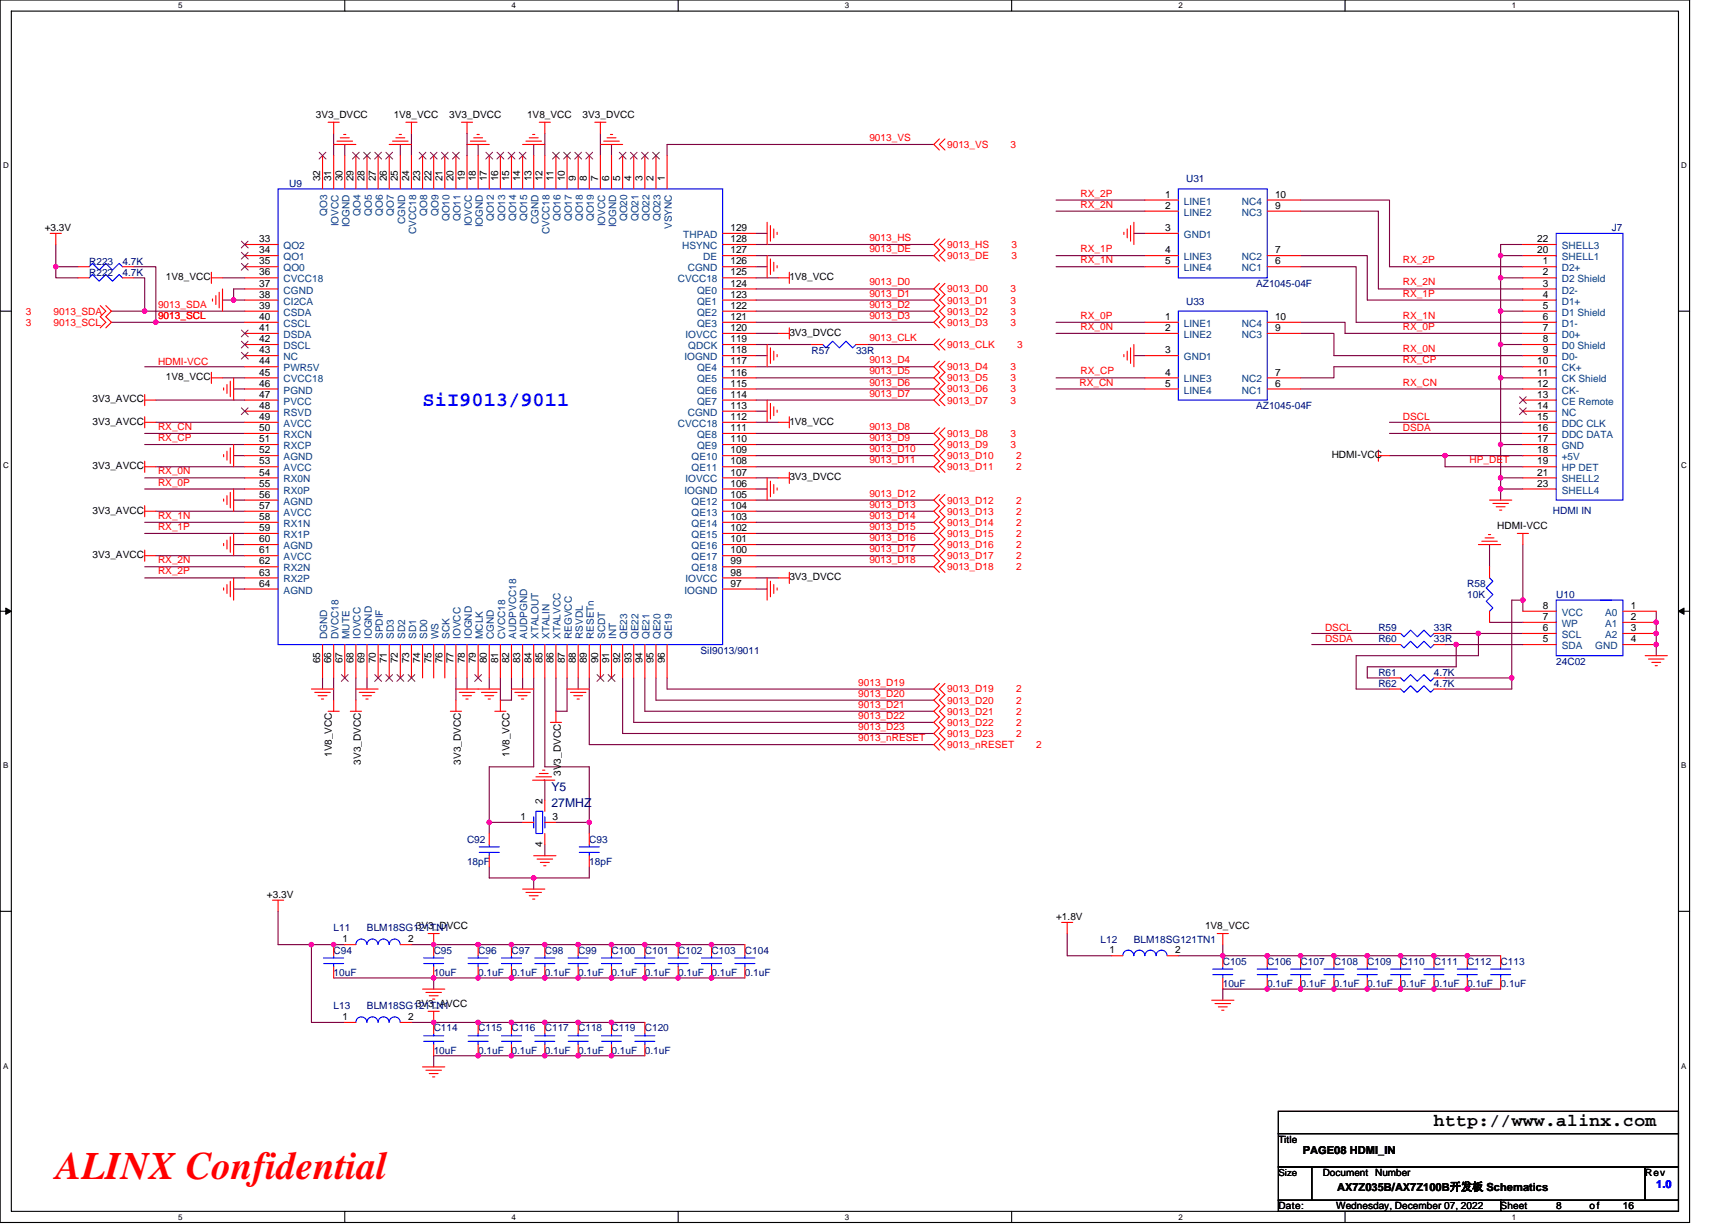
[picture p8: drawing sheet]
<svg xmlns="http://www.w3.org/2000/svg" width="297mm" height="210mm" viewBox="0 0 297 210" stroke-linecap="round" stroke-linejoin="round" font-family="sans-serif">
<defs><g id="words">
<text font-size="6.7" fill="#f00" x="9.6" y="202.2">ALINX Confidential</text>
<text font-size="3.5" fill="#00f" x="72.4" y="69.6">SiI9013/9011</text>
<text font-size="3" x="245.8" y="193.1">http://www.alinx.com</text>
<g font-size="2.1" fill="#000080">
<text x="94.5" y="135.6">Y5</text>
<text x="94.5" y="138.3">27MHZ</text>
</g>
<g font-size="1.9">
<text x="223.3" y="197.8">PAGE08 HDMI_IN</text>
<text x="229.2" y="204.1">AX7Z035B/AX7Z100B开发板 Schematics</text>
</g>
<text font-size="1.9" fill="#00f" x="283.9" y="203.7">1.0</text>
<g font-size="1.7">
<text x="54.1" y="20.2">3V3_DVCC</text>
<text x="67.5" y="20.2">1V8_VCC</text>
<text x="77" y="20.2">3V3_DVCC</text>
<text x="90.3" y="20.2">1V8_VCC</text>
<text x="99.9" y="20.2">3V3_DVCC</text>
<text x="54.9" y="31.1" transform="rotate(-90 54.9 31.1)">32</text>
<text x="56.8" y="31.1" transform="rotate(-90 56.8 31.1)">31</text>
<text x="58.7" y="31.1" transform="rotate(-90 58.7 31.1)">30</text>
<text x="60.6" y="31.1" transform="rotate(-90 60.6 31.1)">29</text>
<text x="62.5" y="31.1" transform="rotate(-90 62.5 31.1)">28</text>
<text x="64.4" y="31.1" transform="rotate(-90 64.4 31.1)">27</text>
<text x="66.3" y="31.1" transform="rotate(-90 66.3 31.1)">26</text>
<text x="68.2" y="31.1" transform="rotate(-90 68.2 31.1)">25</text>
<text x="70.1" y="31.1" transform="rotate(-90 70.1 31.1)">24</text>
<text x="72" y="31.1" transform="rotate(-90 72 31.1)">23</text>
<text x="73.9" y="31.1" transform="rotate(-90 73.9 31.1)">22</text>
<text x="75.8" y="31.1" transform="rotate(-90 75.8 31.1)">21</text>
<text x="77.7" y="31.1" transform="rotate(-90 77.7 31.1)">20</text>
<text x="79.6" y="31.1" transform="rotate(-90 79.6 31.1)">19</text>
<text x="81.6" y="31.1" transform="rotate(-90 81.6 31.1)">18</text>
<text x="83.5" y="31.1" transform="rotate(-90 83.5 31.1)">17</text>
<text x="85.4" y="31.1" transform="rotate(-90 85.4 31.1)">16</text>
<text x="87.3" y="31.1" transform="rotate(-90 87.3 31.1)">15</text>
<text x="89.2" y="31.1" transform="rotate(-90 89.2 31.1)">14</text>
<text x="91.1" y="31.1" transform="rotate(-90 91.1 31.1)">13</text>
<text x="93" y="31.1" transform="rotate(-90 93 31.1)">12</text>
<text x="94.9" y="31.1" transform="rotate(-90 94.9 31.1)">11</text>
<text x="96.8" y="31.1" transform="rotate(-90 96.8 31.1)">10</text>
<text x="98.7" y="31.1" transform="rotate(-90 98.7 31.1)">9</text>
<text x="100.6" y="31.1" transform="rotate(-90 100.6 31.1)">8</text>
<text x="102.5" y="31.1" transform="rotate(-90 102.5 31.1)">7</text>
<text x="104.4" y="31.1" transform="rotate(-90 104.4 31.1)">6</text>
<text x="106.3" y="31.1" transform="rotate(-90 106.3 31.1)">5</text>
<text x="108.2" y="31.1" transform="rotate(-90 108.2 31.1)">4</text>
<text x="110.1" y="31.1" transform="rotate(-90 110.1 31.1)">3</text>
<text x="112" y="31.1" transform="rotate(-90 112 31.1)">2</text>
<text x="113.9" y="31.1" transform="rotate(-90 113.9 31.1)">1</text>
<text x="199.7" y="33.9">1</text>
<text x="199.7" y="35.8">2</text>
<text x="218.5" y="35.8">9</text>
<text x="218.5" y="33.9">10</text>
<text x="7.7" y="39.6">+3.3V</text>
<text x="44.4" y="41.5">33</text>
<text x="125.2" y="39.6">129</text>
<text x="125.2" y="41.5">128</text>
<text x="199.7" y="39.6">3</text>
<text x="263.5" y="41.5">22</text>
<text x="44.4" y="47.2">36</text>
<text x="44.4" y="45.3">35</text>
<text x="44.4" y="43.4">34</text>
<text x="125.2" y="45.3">126</text>
<text x="125.2" y="47.2">125</text>
<text x="125.2" y="43.4">127</text>
<text x="199.7" y="43.4">4</text>
<text x="199.7" y="45.3">5</text>
<text x="218.5" y="45.3">6</text>
<text x="218.5" y="43.4">7</text>
<text x="263.5" y="43.4">20</text>
<text x="264.5" y="45.3">1</text>
<text x="264.5" y="47.2">2</text>
<text x="28.4" y="48">1V8_VCC</text>
<text x="44.4" y="52.9">39</text>
<text x="44.4" y="51">38</text>
<text x="44.4" y="49.1">37</text>
<text x="125.2" y="52.9">122</text>
<text x="125.2" y="51">123</text>
<text x="125.2" y="49.1">124</text>
<text x="135.3" y="48">1V8_VCC</text>
<text x="264.5" y="49.1">3</text>
<text x="264.5" y="51">4</text>
<text x="264.5" y="52.9">5</text>
<text x="44.4" y="58.7">42</text>
<text x="44.4" y="56.7">41</text>
<text x="44.4" y="54.8">40</text>
<text x="125.2" y="56.7">120</text>
<text x="125.2" y="58.7">119</text>
<text x="125.2" y="54.8">121</text>
<text x="135.3" y="57.6">3V3_DVCC</text>
<text x="199.7" y="54.8">1</text>
<text x="199.7" y="56.7">2</text>
<text x="218.5" y="56.7">9</text>
<text x="218.5" y="54.8">10</text>
<text x="264.5" y="54.8">6</text>
<text x="264.5" y="56.7">7</text>
<text x="264.5" y="58.7">8</text>
<text x="28.4" y="65.2">1V8_VCC</text>
<text x="44.4" y="64.4">45</text>
<text x="44.4" y="62.5">44</text>
<text x="44.4" y="60.6">43</text>
<text x="125.2" y="60.6">118</text>
<text x="125.2" y="64.4">116</text>
<text x="125.2" y="62.5">117</text>
<text x="199.7" y="60.6">3</text>
<text x="199.7" y="64.4">4</text>
<text x="218.5" y="64.4">7</text>
<text x="263.5" y="62.5">10</text>
<text x="263.5" y="64.4">11</text>
<text x="264.5" y="60.6">9</text>
<text x="15.9" y="69">3V3_AVCC</text>
<text x="44.4" y="72">49</text>
<text x="44.4" y="70.1">48</text>
<text x="44.4" y="68.2">47</text>
<text x="44.4" y="66.3">46</text>
<text x="125.2" y="70.1">113</text>
<text x="125.2" y="72">112</text>
<text x="125.2" y="68.2">114</text>
<text x="125.2" y="66.3">115</text>
<text x="199.7" y="66.3">5</text>
<text x="218.5" y="66.3">6</text>
<text x="263.5" y="66.3">12</text>
<text x="263.5" y="68.2">13</text>
<text x="263.5" y="70.1">14</text>
<text x="263.5" y="72">15</text>
<text x="15.9" y="72.8">3V3_AVCC</text>
<text x="44.4" y="77.7">52</text>
<text x="44.4" y="75.8">51</text>
<text x="44.4" y="73.9">50</text>
<text x="125.2" y="77.7">109</text>
<text x="125.2" y="75.8">110</text>
<text x="125.2" y="73.9">111</text>
<text x="135.3" y="72.8">1V8_VCC</text>
<text x="263.5" y="73.9">16</text>
<text x="263.5" y="75.8">17</text>
<text x="263.5" y="77.7">18</text>
<text x="15.9" y="80.4">3V3_AVCC</text>
<text x="44.4" y="83.4">55</text>
<text x="44.4" y="81.5">54</text>
<text x="44.4" y="79.6">53</text>
<text x="125.2" y="81.5">107</text>
<text x="125.2" y="79.6">108</text>
<text x="125.2" y="83.4">106</text>
<text x="135.3" y="82.3">3V3_DVCC</text>
<text x="228.3" y="78.5">HDMI-VCC</text>
<text x="263.5" y="81.5">21</text>
<text x="263.5" y="79.6">19</text>
<text x="263.5" y="83.4">23</text>
<text x="15.9" y="88">3V3_AVCC</text>
<text x="44.4" y="89.1">58</text>
<text x="44.4" y="87.2">57</text>
<text x="44.4" y="85.3">56</text>
<text x="125.2" y="89.1">103</text>
<text x="125.2" y="87.2">104</text>
<text x="125.2" y="85.3">105</text>
<text x="15.9" y="95.7">3V3_AVCC</text>
<text x="44.4" y="94.8">61</text>
<text x="44.4" y="92.9">60</text>
<text x="44.4" y="91">59</text>
<text x="125.2" y="94.8">100</text>
<text x="125.2" y="92.9">101</text>
<text x="125.2" y="91">102</text>
<text x="256.6" y="90.7">HDMI-VCC</text>
<text x="44.4" y="100.6">64</text>
<text x="44.4" y="98.7">63</text>
<text x="44.4" y="96.8">62</text>
<text x="125.2" y="98.7">98</text>
<text x="125.2" y="96.8">99</text>
<text x="125.2" y="100.6">97</text>
<text x="135.3" y="99.5">3V3_DVCC</text>
<text x="264.5" y="104.4">8</text>
<text x="264.5" y="106.3">7</text>
<text x="279.5" y="104.4">1</text>
<text x="279.5" y="106.3">2</text>
<text x="54.9" y="113.7" transform="rotate(-90 54.9 113.7)">65</text>
<text x="56.8" y="113.7" transform="rotate(-90 56.8 113.7)">66</text>
<text x="58.7" y="113.7" transform="rotate(-90 58.7 113.7)">67</text>
<text x="60.6" y="113.7" transform="rotate(-90 60.6 113.7)">68</text>
<text x="62.5" y="113.7" transform="rotate(-90 62.5 113.7)">69</text>
<text x="64.4" y="113.7" transform="rotate(-90 64.4 113.7)">70</text>
<text x="66.3" y="113.7" transform="rotate(-90 66.3 113.7)">71</text>
<text x="68.2" y="113.7" transform="rotate(-90 68.2 113.7)">72</text>
<text x="70.1" y="113.7" transform="rotate(-90 70.1 113.7)">73</text>
<text x="72" y="113.7" transform="rotate(-90 72 113.7)">74</text>
<text x="73.9" y="113.7" transform="rotate(-90 73.9 113.7)">75</text>
<text x="75.8" y="113.7" transform="rotate(-90 75.8 113.7)">76</text>
<text x="77.7" y="113.7" transform="rotate(-90 77.7 113.7)">77</text>
<text x="79.6" y="113.7" transform="rotate(-90 79.6 113.7)">78</text>
<text x="81.6" y="113.7" transform="rotate(-90 81.6 113.7)">79</text>
<text x="83.5" y="113.7" transform="rotate(-90 83.5 113.7)">80</text>
<text x="85.4" y="113.7" transform="rotate(-90 85.4 113.7)">81</text>
<text x="87.3" y="113.7" transform="rotate(-90 87.3 113.7)">82</text>
<text x="89.2" y="113.7" transform="rotate(-90 89.2 113.7)">83</text>
<text x="91.1" y="113.7" transform="rotate(-90 91.1 113.7)">84</text>
<text x="93" y="113.7" transform="rotate(-90 93 113.7)">85</text>
<text x="94.9" y="113.7" transform="rotate(-90 94.9 113.7)">86</text>
<text x="96.8" y="113.7" transform="rotate(-90 96.8 113.7)">87</text>
<text x="98.7" y="113.7" transform="rotate(-90 98.7 113.7)">88</text>
<text x="100.6" y="113.7" transform="rotate(-90 100.6 113.7)">89</text>
<text x="102.5" y="113.7" transform="rotate(-90 102.5 113.7)">90</text>
<text x="104.4" y="113.7" transform="rotate(-90 104.4 113.7)">91</text>
<text x="106.3" y="113.7" transform="rotate(-90 106.3 113.7)">92</text>
<text x="108.2" y="113.7" transform="rotate(-90 108.2 113.7)">93</text>
<text x="110.1" y="113.7" transform="rotate(-90 110.1 113.7)">94</text>
<text x="112" y="113.7" transform="rotate(-90 112 113.7)">95</text>
<text x="113.9" y="113.7" transform="rotate(-90 113.9 113.7)">96</text>
<text x="264.5" y="108.2">6</text>
<text x="264.5" y="110.1">5</text>
<text x="279.5" y="108.2">3</text>
<text x="279.5" y="110.1">4</text>
<text x="56.9" y="129.7" transform="rotate(-90 56.9 129.7)">1V8_VCC</text>
<text x="61.8" y="131.1" transform="rotate(-90 61.8 131.1)">3V3_DVCC</text>
<text x="79" y="131.1" transform="rotate(-90 79 131.1)">3V3_DVCC</text>
<text x="87.4" y="129.7" transform="rotate(-90 87.4 129.7)">1V8_VCC</text>
<text x="93" y="137.7" transform="rotate(-90 93 137.7)">2</text>
<text x="96.1" y="133" transform="rotate(-90 96.1 133)">3V3_DVCC</text>
<text x="89.2" y="140.6">1</text>
<text x="94.7" y="140.6">3</text>
<text x="93" y="145.2" transform="rotate(-90 93 145.2)">4</text>
<text x="45.8" y="153.9">+3.3V</text>
<text x="58.7" y="161.5">1</text>
<text x="70" y="161.5">2</text>
<text x="71.3" y="159.3">3V3_DVCC</text>
<text x="181" y="157.8">+1.8V</text>
<text x="206.5" y="159.3">1V8_VCC</text>
<text x="190.2" y="163.4">1</text>
<text x="201.4" y="163.4">2</text>
<text x="71.3" y="172.6">3V3_AVCC</text>
<text x="58.7" y="174.9">1</text>
<text x="70" y="174.9">2</text>
<text x="219.1" y="195.9">Title</text>
<text x="219.1" y="201.5">Size</text>
<text x="226.7" y="201.6">Document Number</text>
<text x="282" y="201.6">Rev</text>
<text x="219.1" y="207.3">Date:</text>
<text x="229" y="207.3">Wednesday, December 07, 2022</text>
<text x="257.2" y="207.3">Sheet</text>
<text x="266.7" y="207.3">8</text>
<text x="272.5" y="207.3">of</text>
<text x="278.2" y="207.3">16</text>
</g>
<g font-size="1.7" fill="#f00">
<text x="149" y="24.2">9013_VS</text>
<text x="162.3" y="25.4">9013_VS</text>
<text x="173.2" y="25.4">3</text>
<text x="185.2" y="35.6">RX_2N</text>
<text x="185.2" y="33.7">RX_2P</text>
<text x="149" y="41.3">9013_HS</text>
<text x="149" y="43.2">9013_DE</text>
<text x="162.3" y="42.5">9013_HS</text>
<text x="162.3" y="44.4">9013_DE</text>
<text x="173.4" y="42.5">3</text>
<text x="173.4" y="44.4">3</text>
<text x="185.2" y="43.2">RX_1P</text>
<text x="185.2" y="45.1">RX_1N</text>
<text x="240.4" y="45.1">RX_2P</text>
<text x="4.4" y="53.9">3</text>
<text x="9.2" y="53.9">9013_SDA</text>
<text x="27.1" y="52.7">9013_SDA</text>
<text x="149" y="48.9">9013_D0</text>
<text x="149" y="50.8">9013_D1</text>
<text x="149" y="52.7">9013_D2</text>
<text x="162.3" y="50.1">9013_D0</text>
<text x="162.3" y="52">9013_D1</text>
<text x="162.3" y="53.9">9013_D2</text>
<text x="173.2" y="50.1">3</text>
<text x="173.2" y="52">3</text>
<text x="173.2" y="53.9">3</text>
<text x="240.4" y="48.9">RX_2N</text>
<text x="240.4" y="50.8">RX_1P</text>
<text x="4.4" y="55.8">3</text>
<text x="9.2" y="55.8">9013_SCL</text>
<text x="27.1" y="54.7">9013_SCL</text>
<text x="149" y="58.5">9013_CLK</text>
<text x="149" y="54.7">9013_D3</text>
<text x="162.3" y="59.6">9013_CLK</text>
<text x="162.3" y="55.8">9013_D3</text>
<text x="173.2" y="55.8">3</text>
<text x="174.3" y="59.6">3</text>
<text x="185.2" y="54.7">RX_0P</text>
<text x="185.2" y="56.6">RX_0N</text>
<text x="240.4" y="54.7">RX_1N</text>
<text x="240.4" y="56.6">RX_0P</text>
<text x="27.1" y="62.5">HDMI-VCC</text>
<text x="149" y="62.3">9013_D4</text>
<text x="149" y="64.2">9013_D5</text>
<text x="162.3" y="63.5">9013_D4</text>
<text x="162.3" y="65.4">9013_D5</text>
<text x="173.2" y="63.5">3</text>
<text x="173.2" y="65.4">3</text>
<text x="185.2" y="64.2">RX_CP</text>
<text x="240.4" y="60.4">RX_0N</text>
<text x="240.4" y="62.3">RX_CP</text>
<text x="149" y="66.1">9013_D6</text>
<text x="149" y="68">9013_D7</text>
<text x="162.3" y="67.3">9013_D6</text>
<text x="162.3" y="69.2">9013_D7</text>
<text x="173.2" y="67.3">3</text>
<text x="173.2" y="69.2">3</text>
<text x="185" y="66.1">RX_CN</text>
<text x="240.4" y="66.1">RX_CN</text>
<text x="27.1" y="75.6">RX_CP</text>
<text x="27.1" y="73.7">RX_CN</text>
<text x="149" y="73.7">9013_D8</text>
<text x="149" y="75.6">9013_D9</text>
<text x="149" y="77.5">9013_D10</text>
<text x="162.3" y="74.9">9013_D8</text>
<text x="162.3" y="76.8">9013_D9</text>
<text x="173.2" y="74.9">3</text>
<text x="173.2" y="76.8">3</text>
<text x="240.4" y="72">DSCL</text>
<text x="240.4" y="73.9">DSDA</text>
<text x="27.1" y="81.3">RX_0N</text>
<text x="27.1" y="83.2">RX_0P</text>
<text x="149" y="79.4">9013_D11</text>
<text x="162.3" y="78.7">9013_D10</text>
<text x="162.3" y="80.6">9013_D11</text>
<text x="174.2" y="78.7">2</text>
<text x="174.2" y="80.6">2</text>
<text x="251.9" y="79.4">HP_DET</text>
<text x="27.1" y="88.9">RX_1N</text>
<text x="149" y="85.1">9013_D12</text>
<text x="149" y="87">9013_D13</text>
<text x="149" y="88.9">9013_D14</text>
<text x="162.3" y="86.3">9013_D12</text>
<text x="162.3" y="88.2">9013_D13</text>
<text x="174.2" y="86.3">2</text>
<text x="174.2" y="88.2">2</text>
<text x="27.1" y="90.8">RX_1P</text>
<text x="149" y="94.7">9013_D17</text>
<text x="149" y="92.8">9013_D16</text>
<text x="149" y="90.8">9013_D15</text>
<text x="162.3" y="90.1">9013_D14</text>
<text x="162.3" y="92">9013_D15</text>
<text x="162.3" y="93.9">9013_D16</text>
<text x="162.3" y="95.8">9013_D17</text>
<text x="174.2" y="90.1">2</text>
<text x="174.2" y="92">2</text>
<text x="174.2" y="93.9">2</text>
<text x="174.2" y="95.8">2</text>
<text x="27.1" y="96.6">RX_2N</text>
<text x="27.1" y="98.5">RX_2P</text>
<text x="149" y="96.6">9013_D18</text>
<text x="162.3" y="97.7">9013_D18</text>
<text x="174.2" y="97.7">2</text>
<text x="227.1" y="108.2">DSCL</text>
<text x="227.1" y="110.1">DSDA</text>
<text x="147.1" y="117.5">9013_D19</text>
<text x="147.1" y="119.4">9013_D20</text>
<text x="162.3" y="118.7">9013_D19</text>
<text x="174.2" y="118.7">2</text>
<text x="147.1" y="121.3">9013_D21</text>
<text x="147.1" y="123.2">9013_D22</text>
<text x="147.1" y="125.1">9013_D23</text>
<text x="162.3" y="120.6">9013_D20</text>
<text x="162.3" y="122.5">9013_D21</text>
<text x="162.3" y="124.4">9013_D22</text>
<text x="174.2" y="120.6">2</text>
<text x="174.2" y="122.5">2</text>
<text x="174.2" y="124.4">2</text>
<text x="147.1" y="127">9013_nRESET</text>
<text x="162.3" y="126.3">9013_D23</text>
<text x="162.3" y="128.2">9013_nRESET</text>
<text x="174.2" y="126.3">2</text>
<text x="177.6" y="128.2">2</text>
</g>
<g font-size="1.7" fill="#000080">
<text x="49.6" y="32">U9</text>
<text x="203.3" y="31.3">U31</text>
<text x="276.3" y="39.6">J7</text>
<text x="15.3" y="45.4">R223</text>
<text x="15.3" y="47.3">R222</text>
<text x="21" y="45.4">4.7K</text>
<text x="21" y="47.3">4.7K</text>
<text x="203.3" y="52.2">U33</text>
<text x="215.3" y="49.2">AZ1045-04F</text>
<text x="139.1" y="60.6">R57</text>
<text x="146.7" y="60.6">33R</text>
<text x="215.3" y="70.1">AZ1045-04F</text>
<text x="266.2" y="88">HDMI IN</text>
<text x="251.5" y="100.6">R58</text>
<text x="251.5" y="102.5">10K</text>
<text x="266.7" y="102.5">U10</text>
<text x="120.1" y="112">SiI9013/9011</text>
<text x="236.3" y="110.1">R60</text>
<text x="236.3" y="108.2">R59</text>
<text x="245.8" y="110.1">33R</text>
<text x="245.8" y="108.2">33R</text>
<text x="266.7" y="113.9">24C02</text>
<text x="236.3" y="115.8">R61</text>
<text x="236.3" y="117.8">R62</text>
<text x="245.8" y="115.8">4.7K</text>
<text x="245.8" y="117.8">4.7K</text>
<text x="80" y="144.4">C92</text>
<text x="80" y="148.2">18pF</text>
<text x="101" y="144.4">C93</text>
<text x="101" y="148.2">18pF</text>
<text x="57.2" y="159.7">L11</text>
<text x="62.9" y="159.7">BLM18SG121TN1</text>
<text x="188.6" y="161.6">L12</text>
<text x="194.3" y="161.6">BLM18SG121TN1</text>
<text x="57.2" y="163.5">C94</text>
<text x="57.2" y="167.3">10uF</text>
<text x="74.3" y="163.5">C95</text>
<text x="74.3" y="167.3">10uF</text>
<text x="82" y="163.5">C96</text>
<text x="82" y="167.3">0.1uF</text>
<text x="87.7" y="163.5">C97</text>
<text x="87.7" y="167.3">0.1uF</text>
<text x="93.4" y="163.5">C98</text>
<text x="93.4" y="167.3">0.1uF</text>
<text x="99.1" y="163.5">C99</text>
<text x="99.1" y="167.3">0.1uF</text>
<text x="104.8" y="163.5">C100</text>
<text x="104.8" y="167.3">0.1uF</text>
<text x="110.5" y="163.5">C101</text>
<text x="110.5" y="167.3">0.1uF</text>
<text x="116.2" y="163.5">C102</text>
<text x="116.2" y="167.3">0.1uF</text>
<text x="122" y="163.5">C103</text>
<text x="122" y="167.3">0.1uF</text>
<text x="127.7" y="163.5">C104</text>
<text x="127.7" y="167.3">0.1uF</text>
<text x="209.6" y="165.4">C105</text>
<text x="217.2" y="165.4">C106</text>
<text x="222.9" y="165.4">C107</text>
<text x="228.6" y="165.4">C108</text>
<text x="234.4" y="165.4">C109</text>
<text x="240.1" y="165.4">C110</text>
<text x="245.8" y="165.4">C111</text>
<text x="251.5" y="165.4">C112</text>
<text x="257.2" y="165.4">C113</text>
<text x="57.2" y="173">L13</text>
<text x="62.9" y="173">BLM18SG121TN1</text>
<text x="209.6" y="169.2">10uF</text>
<text x="217.2" y="169.2">0.1uF</text>
<text x="222.9" y="169.2">0.1uF</text>
<text x="228.6" y="169.2">0.1uF</text>
<text x="234.4" y="169.2">0.1uF</text>
<text x="240.1" y="169.2">0.1uF</text>
<text x="245.8" y="169.2">0.1uF</text>
<text x="251.5" y="169.2">0.1uF</text>
<text x="257.2" y="169.2">0.1uF</text>
<text x="74.3" y="176.8">C114</text>
<text x="82" y="176.8">C115</text>
<text x="87.7" y="176.8">C116</text>
<text x="93.4" y="176.8">C117</text>
<text x="99.1" y="176.8">C118</text>
<text x="104.8" y="176.8">C119</text>
<text x="110.5" y="176.8">C120</text>
<text x="74.3" y="180.6">10uF</text>
<text x="82" y="180.6">0.1uF</text>
<text x="87.7" y="180.6">0.1uF</text>
<text x="93.4" y="180.6">0.1uF</text>
<text x="99.1" y="180.6">0.1uF</text>
<text x="104.8" y="180.6">0.1uF</text>
<text x="110.5" y="180.6">0.1uF</text>
</g>
<g font-size="1.7" fill="#004080">
<text x="202.9" y="35.1">LINE1</text>
<text x="212.8" y="35.1">NC4</text>
<text x="56.1" y="37" transform="rotate(-90 56.1 37)">QO3</text>
<text x="58" y="38.8" transform="rotate(-90 58 38.8)">IOVCC</text>
<text x="59.9" y="39" transform="rotate(-90 59.9 39)">IOGND</text>
<text x="61.8" y="37" transform="rotate(-90 61.8 37)">QO4</text>
<text x="63.7" y="37" transform="rotate(-90 63.7 37)">QO5</text>
<text x="65.6" y="37" transform="rotate(-90 65.6 37)">QO6</text>
<text x="67.5" y="37" transform="rotate(-90 67.5 37)">QO7</text>
<text x="69.4" y="38.4" transform="rotate(-90 69.4 38.4)">CGND</text>
<text x="71.3" y="40.1" transform="rotate(-90 71.3 40.1)">CVCC18</text>
<text x="73.2" y="37" transform="rotate(-90 73.2 37)">QO8</text>
<text x="75.1" y="37" transform="rotate(-90 75.1 37)">QO9</text>
<text x="77" y="37.9" transform="rotate(-90 77 37.9)">QO10</text>
<text x="78.9" y="37.9" transform="rotate(-90 78.9 37.9)">QO11</text>
<text x="80.9" y="38.8" transform="rotate(-90 80.9 38.8)">IOVCC</text>
<text x="82.8" y="39" transform="rotate(-90 82.8 39)">IOGND</text>
<text x="84.7" y="37.9" transform="rotate(-90 84.7 37.9)">QO12</text>
<text x="86.6" y="37.9" transform="rotate(-90 86.6 37.9)">QO13</text>
<text x="88.5" y="37.9" transform="rotate(-90 88.5 37.9)">QO14</text>
<text x="90.4" y="37.9" transform="rotate(-90 90.4 37.9)">QO15</text>
<text x="92.3" y="38.4" transform="rotate(-90 92.3 38.4)">CGND</text>
<text x="94.2" y="40.1" transform="rotate(-90 94.2 40.1)">CVCC18</text>
<text x="96.1" y="37.9" transform="rotate(-90 96.1 37.9)">QO16</text>
<text x="98" y="37.9" transform="rotate(-90 98 37.9)">QO17</text>
<text x="99.9" y="37.9" transform="rotate(-90 99.9 37.9)">QO18</text>
<text x="101.8" y="37.9" transform="rotate(-90 101.8 37.9)">QO19</text>
<text x="103.7" y="38.8" transform="rotate(-90 103.7 38.8)">IOVCC</text>
<text x="105.6" y="39" transform="rotate(-90 105.6 39)">IOGND</text>
<text x="107.5" y="37.9" transform="rotate(-90 107.5 37.9)">QO20</text>
<text x="109.4" y="37.9" transform="rotate(-90 109.4 37.9)">QO21</text>
<text x="111.3" y="37.9" transform="rotate(-90 111.3 37.9)">QO22</text>
<text x="113.2" y="37.9" transform="rotate(-90 113.2 37.9)">QO23</text>
<text x="115.1" y="39.3" transform="rotate(-90 115.1 39.3)">VSYNC</text>
<text x="117.1" y="40.8">THPAD</text>
<text x="202.9" y="37">LINE2</text>
<text x="202.9" y="40.8">GND1</text>
<text x="212.8" y="37">NC3</text>
<text x="48.6" y="46.5">QO0</text>
<text x="48.6" y="44.6">QO1</text>
<text x="48.6" y="42.7">QO2</text>
<text x="116.9" y="42.7">HSYNC</text>
<text x="117.9" y="46.5">CGND</text>
<text x="120.5" y="44.6">DE</text>
<text x="202.9" y="44.6">LINE3</text>
<text x="202.9" y="46.5">LINE4</text>
<text x="212.8" y="46.5">NC1</text>
<text x="212.8" y="44.6">NC2</text>
<text x="267.7" y="44.6">SHELL1</text>
<text x="267.7" y="46.5">D2+</text>
<text x="267.7" y="42.7">SHELL3</text>
<text x="48.6" y="52.2">CI2CA</text>
<text x="48.6" y="50.3">CGND</text>
<text x="48.6" y="48.4">CVCC18</text>
<text x="116.2" y="48.4">CVCC18</text>
<text x="119.5" y="52.2">QE1</text>
<text x="119.5" y="50.3">QE0</text>
<text x="267.7" y="48.4">D2 Shield</text>
<text x="267.7" y="50.3">D2-</text>
<text x="267.7" y="52.2">D1+</text>
<text x="48.6" y="59.8">DSCL</text>
<text x="48.6" y="57.9">DSDA</text>
<text x="48.6" y="56">CSCL</text>
<text x="48.6" y="54.1">CSDA</text>
<text x="117.5" y="57.9">IOVCC</text>
<text x="118" y="59.8">QDCK</text>
<text x="119.5" y="56">QE3</text>
<text x="119.5" y="54.1">QE2</text>
<text x="202.9" y="56">LINE1</text>
<text x="202.9" y="57.9">LINE2</text>
<text x="212.8" y="57.9">NC3</text>
<text x="212.8" y="56">NC4</text>
<text x="267.7" y="54.1">D1 Shield</text>
<text x="267.7" y="56">D1-</text>
<text x="267.7" y="57.9">D0+</text>
<text x="267.7" y="59.8">D0 Shield</text>
<text x="48.6" y="65.6">CVCC18</text>
<text x="48.6" y="63.6">PWR5V</text>
<text x="48.6" y="61.7">NC</text>
<text x="117.3" y="61.7">IOGND</text>
<text x="119.5" y="65.6">QE5</text>
<text x="119.5" y="63.6">QE4</text>
<text x="202.9" y="61.7">GND1</text>
<text x="202.9" y="65.6">LINE3</text>
<text x="212.8" y="65.6">NC2</text>
<text x="267.7" y="61.7">D0-</text>
<text x="267.7" y="63.6">CK+</text>
<text x="267.7" y="65.6">CK Shield</text>
<text x="48.6" y="71.3">RSVD</text>
<text x="48.6" y="69.4">PVCC</text>
<text x="48.6" y="67.5">PGND</text>
<text x="117.9" y="71.3">CGND</text>
<text x="119.5" y="69.4">QE7</text>
<text x="119.5" y="67.5">QE6</text>
<text x="202.9" y="67.5">LINE4</text>
<text x="212.8" y="67.5">NC1</text>
<text x="267.7" y="67.5">CK-</text>
<text x="267.7" y="69.4">CE Remote</text>
<text x="267.7" y="71.3">NC</text>
<text x="48.6" y="77">RXCP</text>
<text x="48.6" y="75.1">RXCN</text>
<text x="48.6" y="73.2">AVCC</text>
<text x="116.2" y="73.2">CVCC18</text>
<text x="119.5" y="77">QE9</text>
<text x="119.5" y="75.1">QE8</text>
<text x="267.7" y="73.2">DDC CLK</text>
<text x="267.7" y="75.1">DDC DATA</text>
<text x="267.7" y="77">GND</text>
<text x="48.6" y="82.7">RX0N</text>
<text x="48.6" y="80.8">AVCC</text>
<text x="48.6" y="78.9">AGND</text>
<text x="117.5" y="82.7">IOVCC</text>
<text x="118.5" y="80.8">QE11</text>
<text x="118.5" y="78.9">QE10</text>
<text x="267.7" y="82.7">SHELL2</text>
<text x="267.7" y="78.9">+5V</text>
<text x="267.7" y="80.8">HP DET</text>
<text x="48.6" y="88.4">AVCC</text>
<text x="48.6" y="86.5">AGND</text>
<text x="48.6" y="84.6">RX0P</text>
<text x="117.3" y="84.6">IOGND</text>
<text x="118.5" y="88.4">QE13</text>
<text x="118.5" y="86.5">QE12</text>
<text x="267.7" y="84.6">SHELL4</text>
<text x="48.6" y="94.1">AGND</text>
<text x="48.6" y="92.2">RX1P</text>
<text x="48.6" y="90.3">RX1N</text>
<text x="118.5" y="94.1">QE16</text>
<text x="118.5" y="92.2">QE15</text>
<text x="118.5" y="90.3">QE14</text>
<text x="48.6" y="101.7">AGND</text>
<text x="48.6" y="99.8">RX2P</text>
<text x="48.6" y="97.9">RX2N</text>
<text x="48.6" y="96">AVCC</text>
<text x="117.3" y="101.7">IOGND</text>
<text x="117.5" y="99.8">IOVCC</text>
<text x="118.5" y="97.9">QE18</text>
<text x="118.5" y="96">QE17</text>
<text x="267.7" y="105.6">VCC</text>
<text x="267.7" y="107.5">WP</text>
<text x="275.1" y="105.6">A0</text>
<text x="275.1" y="107.5">A1</text>
<text x="56.1" y="109.5" transform="rotate(-90 56.1 109.5)">DGND</text>
<text x="58" y="109.5" transform="rotate(-90 58 109.5)">DVCC18</text>
<text x="59.9" y="109.5" transform="rotate(-90 59.9 109.5)">MUTE</text>
<text x="61.8" y="109.5" transform="rotate(-90 61.8 109.5)">IOVCC</text>
<text x="63.7" y="109.5" transform="rotate(-90 63.7 109.5)">IOGND</text>
<text x="65.6" y="109.5" transform="rotate(-90 65.6 109.5)">SPDIF</text>
<text x="67.5" y="109.5" transform="rotate(-90 67.5 109.5)">SD3</text>
<text x="69.4" y="109.5" transform="rotate(-90 69.4 109.5)">SD2</text>
<text x="71.3" y="109.5" transform="rotate(-90 71.3 109.5)">SD1</text>
<text x="73.2" y="109.5" transform="rotate(-90 73.2 109.5)">SD0</text>
<text x="75.1" y="109.5" transform="rotate(-90 75.1 109.5)">WS</text>
<text x="77" y="109.5" transform="rotate(-90 77 109.5)">SCK</text>
<text x="78.9" y="109.5" transform="rotate(-90 78.9 109.5)">IOVCC</text>
<text x="80.9" y="109.5" transform="rotate(-90 80.9 109.5)">IOGND</text>
<text x="82.8" y="109.5" transform="rotate(-90 82.8 109.5)">MCLK</text>
<text x="84.7" y="109.5" transform="rotate(-90 84.7 109.5)">CGND</text>
<text x="86.6" y="109.5" transform="rotate(-90 86.6 109.5)">CVCC18</text>
<text x="88.5" y="109.5" transform="rotate(-90 88.5 109.5)">AUDPVCC18</text>
<text x="90.4" y="109.5" transform="rotate(-90 90.4 109.5)">AUDPGND</text>
<text x="92.3" y="109.5" transform="rotate(-90 92.3 109.5)">XTALOUT</text>
<text x="94.2" y="109.5" transform="rotate(-90 94.2 109.5)">XTALIN</text>
<text x="96.1" y="109.5" transform="rotate(-90 96.1 109.5)">XTALVCC</text>
<text x="98" y="109.5" transform="rotate(-90 98 109.5)">REGVCC</text>
<text x="99.9" y="109.5" transform="rotate(-90 99.9 109.5)">RSVDL</text>
<text x="101.8" y="109.5" transform="rotate(-90 101.8 109.5)">RESETn</text>
<text x="103.7" y="109.5" transform="rotate(-90 103.7 109.5)">SCDT</text>
<text x="105.6" y="109.5" transform="rotate(-90 105.6 109.5)">INT</text>
<text x="107.5" y="109.5" transform="rotate(-90 107.5 109.5)">QE23</text>
<text x="109.4" y="109.5" transform="rotate(-90 109.4 109.5)">QE22</text>
<text x="111.3" y="109.5" transform="rotate(-90 111.3 109.5)">QE21</text>
<text x="113.2" y="109.5" transform="rotate(-90 113.2 109.5)">QE20</text>
<text x="115.1" y="109.5" transform="rotate(-90 115.1 109.5)">QE19</text>
<text x="267.7" y="109.4">SCL</text>
<text x="267.7" y="111.3">SDA</text>
<text x="273.4" y="111.3">GND</text>
<text x="275.1" y="109.4">A2</text>
</g>
<g font-size="1.4">
<text x="30.5" y="1.4">5</text>
<text x="87.7" y="1.4">4</text>
<text x="144.8" y="1.4">3</text>
<text x="202" y="1.4">2</text>
<text x="259.1" y="1.4">1</text>
<text x=".5" y="28.9">D</text>
<text x="288.2" y="28.9">D</text>
<text x=".5" y="80.3">C</text>
<text x="288.2" y="80.3">C</text>
<text x=".5" y="131.7">B</text>
<text x="288.2" y="131.7">B</text>
<text x=".5" y="183.2">A</text>
<text x="288.2" y="183.2">A</text>
<text x="30.5" y="209.1">5</text>
<text x="87.7" y="209.1">4</text>
<text x="144.8" y="209.1">3</text>
<text x="202" y="209.1">2</text>
<text x="259.1" y="209.1">1</text>
</g>
</g></defs>
<path d="M0 0h289.6v209.5h-289.6zM1.9 1.9h285.8v205.7h-285.8z" fill="none" stroke="#000" stroke-width=".19"/>
<g fill="#fff">
<path d="M30.5 .2h.8v1.5h-.8z"/>
<path d="M30.5 207.8h.8v1.6h-.8z"/>
</g>
<path d="M59.1 0v1.9M59.1 207.6v1.9" fill="none" stroke="#000" stroke-width=".19"/>
<g fill="#fff">
<path d="M87.7 .2h.7v1.5h-.7z"/>
<path d="M87.7 207.8h.7v1.6h-.7z"/>
</g>
<path d="M116.2 0v1.9M116.2 207.6v1.9" fill="none" stroke="#000" stroke-width=".19"/>
<g fill="#fff">
<path d="M144.8 .2h.8v1.5h-.8z"/>
<path d="M144.8 207.8h.8v1.6h-.8z"/>
</g>
<path d="M173.4 0v1.9M173.4 207.6v1.9" fill="none" stroke="#000" stroke-width=".19"/>
<g fill="#fff">
<path d="M202 .2h.7v1.5h-.7z"/>
<path d="M202 207.8h.7v1.6h-.7z"/>
</g>
<path d="M230.5 0v1.9M230.5 207.6v1.9" fill="none" stroke="#000" stroke-width=".19"/>
<g fill="#fff">
<path d="M259.1 .2h.8v1.5h-.8z"/>
<path d="M259.1 207.8h.8v1.6h-.8z"/>
<path d="M.5 27.6h1v1.5h-1z"/>
<path d="M288.2 27.6h1v1.5h-1z"/>
<path d="M.5 79.1h1v1.5h-1z"/>
<path d="M288.2 79.1h1v1.5h-1z"/>
</g>
<path d="M0 53.3h1.9M287.7 53.3h1.9" fill="none" stroke="#000" stroke-width=".19"/>
<g fill="#fff">
<path d="M.5 130.5h.9v1.5h-.9z"/>
<path d="M288.2 130.5h.9v1.5h-.9z"/>
</g>
<path d="M0 104.8h1.9M287.7 104.8h1.9" fill="none" stroke="#000" stroke-width=".19"/>
<path d="M1 104.2l.9 .6-.9 .5zM287.7 104.8l.9-.6v1.1z" fill="#000" stroke="#000" stroke-width=".17"/>
<g fill="#fff">
<path d="M.5 181.9h.9v1.6h-.9z"/>
<path d="M288.2 181.9h.9v1.6h-.9z"/>
</g>
<path d="M0 156.2h1.9M287.7 156.2h1.9M219.1 190.5h68.6v3.8h-68.6zM219.1 194.3h68.6v5.7h-68.6zM219.1 200h5.7v5.7h-5.7zM219.1 205.7h38.1v1.9h-38.1zM224.8 200h57.2v5.7h-57.2zM257.2 205.7h30.5v1.9h-30.5zM282 200h5.7v5.7h-5.7z" fill="none" stroke="#000" stroke-width=".19"/>
<g fill="none" stroke="#800040" stroke-width=".19">
<path d="M57.2 22.9v3.8M59.1 24.8v1.9M68.6 24.8v1.9M70.5 22.9v3.8M80 22.9v3.8M82 24.8v1.9M91.5 24.8v1.9M93.4 22.9v3.8M102.9 22.9v3.8M104.8 24.8v1.9M160.1 24.8h-45.8v1.9M181 34.3h15.3"/>
<path d="M181 36.2h15.3M222.9 36.2h13.4v13.3h24.7M222.9 34.3h15.3v11.4h22.8M9.6 41.9v3.8h3.8M9.6 45.7v1.9h3.8M19.1 55.2h7.6M22.9 47.6h1.9v5.7h-5.7M22.9 45.7h3.8v9.5M24.8 53.3h17.1M26.7 55.2h15.2M38.1 47.6h3.8M38.1 51.4h1.9"/>
<path d="M40 51.4h1.9M41.9 49.5h-1.9v1.9M129.6 57.1h3.8M129.6 47.6h3.8M129.6 41.9h30.5M129.6 43.8h30.5M129.6 49.5h30.5M129.6 51.4h30.5M129.6 53.3h30.5M129.6 55.2h30.5M129.6 45.7h1.9M129.6 40h1.9"/>
<path d="M129.6 59.1h9.5M148.6 59.1h11.5M181 43.8h15.3M181 45.7h15.3M181 55.2h15.3M181 57.1h15.3M194.3 40h2M222.9 55.2h7.6v1.9h30.5M222.9 45.7h9.5v9.5h28.6M222.9 57.1h5.7v3.9h32.4M222.9 43.8h11.5v7.6h26.6M257.2 47.6h3.8"/>
<path d="M257.2 43.8v3.8M257.2 47.6v5.7M257.2 43.8h3.8M257.2 53.3h3.8M257.2 59.1h3.8M257.2 53.3v5.8M257.2 59.1v5.7M261 41.9h-3.8v1.9M24.8 76.2h17.1M24.8 74.3h17.1M24.8 62.9h17.1M26.7 68.6h15.2"/>
<path d="M26.7 72.4h15.2M38.1 64.8h3.8M40 66.7h1.9M40 78.1h1.9M129.6 72.4h3.8M129.6 62.9h30.5M129.6 64.8h30.5M129.6 66.7h30.5M129.6 68.6h30.5M129.6 74.3h30.5M129.6 76.2h30.5M129.6 78.1h30.5"/>
<path d="M129.6 70.5h1.9M129.6 61h1.9M181 64.8h15.3M181 66.7h15.3M194.3 61h2M222.9 66.7h38.1M238.2 78.1h9.5v1.9h13.3M238.2 72.4h22.8M238.2 74.3h22.8M247.7 78.1h13.3M257.2 64.8v11.4M257.2 64.8h3.8"/>
<path d="M257.2 76.2h3.8M257.2 76.2v5.7M261 62.9h-32.4v1.9h-5.7M24.8 97.2h17.1M24.8 91.4h17.1M24.8 89.5h17.1M24.8 81.9h17.1M24.8 83.8h17.1M24.8 99.1h17.1M26.7 87.6h15.2M26.7 95.2h15.2M26.7 80h15.2"/>
<path d="M40 85.7h1.9M40 93.3h1.9M129.6 81.9h3.8M129.6 80h30.5M129.6 85.7h30.5M129.6 95.2h30.5M129.6 97.2h30.5M129.6 93.3h30.5M129.6 87.6h30.5M129.6 89.5h30.5M129.6 91.4h30.5M129.6 83.8h1.9"/>
<path d="M129.6 99.1h3.8M255.3 93.3v3.9M257.2 83.8h3.8M257.2 81.9h3.8M257.2 83.8v1.9M257.2 81.9v1.9M261 93.3v9.6M40 101h1.9M55.3 116.2v1.9M57.2 116.2v3.8M61 116.2v3.8M62.9 116.2v1.9"/>
<path d="M78.1 116.2v3.8M80 116.2v1.9M83.9 116.2v1.9M85.8 116.2v3.8h1.9v-3.8M89.6 116.2v1.9M91.5 116.2v15.2h-7.6v9.6M93.4 116.2v15.2h7.6v9.6M95.3 116.2v5.7h1.9v-5.7M99.1 116.2v1.9M101 116.2v11.4h59.1M106.7 116.2v9.5M108.6 116.2v7.6h51.5"/>
<path d="M110.5 116.2v5.7h49.6M112.4 116.2v3.8h47.7M114.3 116.2v1.9h45.8M129.6 101h1.9M224.8 108.6h13.4M224.8 110.5h13.4M247.7 116.2h11.4M247.7 110.5h1.9M247.7 108.6h5.7M249.6 110.5v3.8h-15.2v1.9h3.8M249.6 110.5h11.4M253.4 108.6v3.8h-21v5.7h5.8"/>
<path d="M253.4 108.6h7.6M255.3 106.7h5.7M259.1 116.2v1.9h-11.4M261 102.9h-1.9v13.3M261 102.9v1.9M283.9 104.8v7.6M93.2 133.7h.2v3.5M106.7 125.7h53.4M47.7 156.2v5.7h5.7M83.9 141h5.7M83.9 141v1.9M83.9 148.6v1.9h7.6"/>
<path d="M91.5 150.5v1.9M93.4 144.8v1.9M95.3 141h5.7v1.9M101 148.6v1.9h-9.5M53.4 161.9v13.4h5.7M53.4 161.9h5.7M57.2 167.6h17.1M70.5 161.9h57.2M74.3 167.6v1.9M74.3 167.6h53.4M110.5 175.3h-40M182.9 160v3.8h7.6"/>
<path d="M202 163.8h7.6M209.6 161.9v1.9M209.6 163.8h47.6M257.2 169.5h-47.6v1.9M110.5 181h-36.2v1.9"/>
</g>
<g fill="#f0f" stroke="#f0f" stroke-width=".19">
<circle cx="81.9" cy="181" r=".38"/>
<circle cx="87.7" cy="175.2" r=".38"/>
<circle cx="81.9" cy="175.2" r=".38"/>
<circle cx="93.4" cy="181" r=".38"/>
<circle cx="87.7" cy="181" r=".38"/>
<circle cx="93.4" cy="175.2" r=".38"/>
<circle cx="99.1" cy="181" r=".38"/>
<circle cx="99.1" cy="175.2" r=".38"/>
<circle cx="81.9" cy="161.9" r=".38"/>
<circle cx="81.9" cy="167.6" r=".38"/>
<circle cx="87.7" cy="167.6" r=".38"/>
<circle cx="87.7" cy="161.9" r=".38"/>
<circle cx="93.4" cy="161.9" r=".38"/>
<circle cx="99.1" cy="161.9" r=".38"/>
<circle cx="99.1" cy="167.6" r=".38"/>
<circle cx="93.4" cy="167.6" r=".38"/>
<circle cx="209.6" cy="163.8" r=".38"/>
<circle cx="110.5" cy="167.6" r=".38"/>
<circle cx="104.8" cy="167.6" r=".38"/>
<circle cx="110.5" cy="161.9" r=".38"/>
<circle cx="104.8" cy="161.9" r=".38"/>
<circle cx="116.2" cy="167.6" r=".38"/>
<circle cx="121.9" cy="161.9" r=".38"/>
<circle cx="116.2" cy="161.9" r=".38"/>
<circle cx="24.8" cy="53.3" r=".38"/>
<circle cx="104.8" cy="181" r=".38"/>
<circle cx="104.8" cy="175.2" r=".38"/>
<circle cx="74.3" cy="161.9" r=".38"/>
<circle cx="57.2" cy="161.9" r=".38"/>
<circle cx="222.9" cy="169.5" r=".38"/>
<circle cx="217.2" cy="169.5" r=".38"/>
<circle cx="222.9" cy="163.8" r=".38"/>
<circle cx="217.2" cy="163.8" r=".38"/>
<circle cx="74.3" cy="167.6" r=".38"/>
<circle cx="121.9" cy="167.6" r=".38"/>
<circle cx="228.6" cy="163.8" r=".38"/>
<circle cx="74.3" cy="175.2" r=".38"/>
<circle cx="40" cy="51.4" r=".38"/>
<circle cx="228.6" cy="169.5" r=".38"/>
<circle cx="234.3" cy="163.8" r=".38"/>
<circle cx="53.4" cy="161.9" r=".38"/>
<circle cx="240.1" cy="169.5" r=".38"/>
<circle cx="234.3" cy="169.5" r=".38"/>
<circle cx="240.1" cy="163.8" r=".38"/>
<circle cx="251.5" cy="163.8" r=".38"/>
<circle cx="251.5" cy="169.5" r=".38"/>
<circle cx="245.8" cy="169.5" r=".38"/>
<circle cx="245.8" cy="163.8" r=".38"/>
<circle cx="257.2" cy="43.8" r=".38"/>
<circle cx="257.2" cy="47.6" r=".38"/>
<circle cx="257.2" cy="59" r=".38"/>
<circle cx="257.2" cy="53.3" r=".38"/>
<circle cx="257.2" cy="64.8" r=".38"/>
<circle cx="257.2" cy="81.9" r=".38"/>
<circle cx="257.2" cy="76.2" r=".38"/>
<circle cx="247.7" cy="78.1" r=".38"/>
<circle cx="257.2" cy="83.8" r=".38"/>
<circle cx="261" cy="102.9" r=".38"/>
<circle cx="283.9" cy="106.7" r=".38"/>
<circle cx="283.9" cy="110.5" r=".38"/>
<circle cx="283.9" cy="108.6" r=".38"/>
<circle cx="253.4" cy="108.6" r=".38"/>
<circle cx="249.6" cy="110.5" r=".38"/>
<circle cx="83.8" cy="141" r=".38"/>
<circle cx="91.5" cy="150.5" r=".38"/>
<circle cx="101" cy="141" r=".38"/>
<circle cx="259.1" cy="116.2" r=".38"/>
<circle cx="9.5" cy="45.7" r=".38"/>
<circle cx="26.7" cy="55.2" r=".38"/>
</g>
<g fill="none" stroke="#f00" stroke-width=".19">
<path d="M55.3 26.7v5.7M56.2 21h1.9M57.2 24.8h3.8M57.2 21v1.9M57.2 26.7v5.7M57.8 24.2h2.6M58.3 23.6h1.6M58.9 23.1h.4M59.1 26.7v5.7M61 26.7v5.7M62.9 26.7v5.7M64.8 26.7v5.7"/>
<path d="M66.7 24.8h3.8M66.7 26.7v5.7M67.3 24.2h2.7M67.9 23.6h1.5M68.4 23.1h.4M68.6 26.7v5.7M69.6 21h1.9M70.5 21v1.9M70.5 26.7v5.7M72.4 26.7v5.7M74.3 26.7v5.7M76.2 26.7v5.7"/>
<path d="M78.1 26.7v5.7M79.1 21h1.9M80 24.8h3.9M80 21v1.9M80 26.7v5.7M80.6 24.2h2.7M81.2 23.6h1.5M81.8 23.1h.3M82 26.7v5.7M83.9 26.7v5.7M85.8 26.7v5.7M87.7 26.7v5.7"/>
<path d="M89.6 24.8h3.8M89.6 26.7v5.7M90.1 24.2h2.7M90.7 23.6h1.5M91.3 23.1h.4M91.5 26.7v5.7M92.4 21h1.9M93.4 21v1.9M93.4 26.7v5.7M95.3 26.7v5.7M97.2 26.7v5.7M99.1 26.7v5.7"/>
<path d="M101 26.7v5.7M102 21h1.9M102.9 24.8h3.8M102.9 21v1.9M102.9 26.7v5.7M103.5 24.2h2.6M104.1 23.6h1.5M104.6 23.1h.4M104.8 26.7v5.7M106.7 26.7v5.7M108.6 26.7v5.7M110.5 26.7v5.7"/>
<path d="M112.4 26.7v5.7M114.3 26.7v5.7M131.5 38.1v3.8M132.1 38.7v2.6M132.6 39.2v1.6M133.2 39.8v.4M161 23.8l-.9 1 .9 .9M162 23.8l-1 1 1 .9M192.6 39.8v.4M193.2 39.2v1.6M193.8 38.7v2.6M194.3 38.1v3.8"/>
<path d="M196.3 34.3h5.7M196.3 36.2h5.7M217.2 36.2h5.7M217.2 34.3h5.7M8.6 40h1.9M9.6 40v1.9M13.4 45.7h1.9M13.4 47.6h1.9M17.2 52.4l.9 .9-.9 1 .9 .9-.9 1M18.1 52.4l1 .9-1 1 1 .9-1 1M21 45.7h1.9M21 47.6h1.9"/>
<path d="M36.2 47.6h1.9M36.2 46.7v1.9M36.4 51.2v.4M37 50.7v1.5M37.6 50.1v2.7M38.1 49.5v3.8M41.9 59.1h5.8M41.9 57.1h5.8M41.9 55.2h5.8M41.9 53.3h5.8M41.9 51.4h5.8M41.9 49.5h5.8"/>
<path d="M41.9 47.6h5.8M41.9 45.7h5.8M41.9 43.8h5.8M41.9 41.9h5.8M123.9 59.1h5.7M123.9 57.1h5.7M123.9 55.2h5.7M123.9 53.3h5.7M123.9 51.4h5.7M123.9 49.5h5.7M123.9 47.6h5.7M123.9 45.7h5.7"/>
<path d="M123.9 43.8h5.7M123.9 41.9h5.7M123.9 40h5.7M131.5 59.1v3.8M131.5 43.8v3.8M132.1 59.6v2.7M132.1 44.4v2.7M132.6 45v1.5M133.2 45.5v.4M133.4 57.1h1.9M133.4 47.6h1.9M135.3 56.2v1.9"/>
<path d="M135.3 46.7v1.9M139.1 59.1h1.9M146.7 59.1h1.9M161 41l-.9 .9 .9 1-.9 .9 .9 1M161 58.1l-.9 1 .9 .9M161 48.6l-.9 .9 .9 1-.9 .9 .9 1-.9 .9 .9 1-.9 .9 .9 1M162 41l-1 .9 1 1-1 .9 1 1M162 58.1l-1 1 1 .9M162 48.6l-1 .9 1 1-1 .9 1 1-1 .9 1 1-1 .9 1 1M193.8 59.6v2.7M194.3 59.1v3.8M196.3 40h5.7"/>
<path d="M196.3 43.8h5.7M196.3 45.7h5.7M196.3 55.2h5.7M196.3 57.1h5.7M217.2 45.7h5.7M217.2 43.8h5.7M217.2 57.1h5.7M217.2 55.2h5.7M261 43.8h5.7M261 45.7h5.7M261 47.6h5.7M261 49.5h5.7"/>
<path d="M261 51.4h5.7M261 53.3h5.7M261 55.2h5.7M261 57.1h5.7M261 59.1h5.7M261 41.9h5.7M24.8 79.1v1.9M24.8 68.6h1.9M24.8 67.6v1.9M24.8 72.4h1.9M24.8 71.4v1.9M36.2 64.8h1.9"/>
<path d="M36.2 63.8v1.9M38.3 66.5v.4M38.3 77.9v.4M38.9 65.9v1.5M38.9 77.3v1.6M39.5 65.3v2.7M39.5 76.8v2.6M40 64.8v3.8M40 76.2v3.8M41.9 78.1h5.8M41.9 76.2h5.8M41.9 74.3h5.8"/>
<path d="M41.9 72.4h5.8M41.9 70.5h5.8M41.9 68.6h5.8M41.9 66.7h5.8M41.9 64.8h5.8M41.9 62.9h5.8M41.9 61h5.8M123.9 78.1h5.7M123.9 76.2h5.7M123.9 74.3h5.7M123.9 72.4h5.7M123.9 70.5h5.7"/>
<path d="M123.9 68.6h5.7M123.9 66.7h5.7M123.9 64.8h5.7M123.9 62.9h5.7M123.9 61h5.7M131.5 68.6v3.8M132.1 69.2v2.6M132.6 69.7v1.5M132.6 60.2v1.5M133.2 70.3v.4M133.2 60.8v.4M133.4 72.4h1.9"/>
<path d="M135.3 71.4v1.9M161 61.9l-.9 1 .9 .9-.9 1 .9 .9-.9 1 .9 .9-.9 1 .9 .9M161 73.3l-.9 1 .9 .9-.9 1 .9 1-.9 .9 .9 1-.9 .9 .9 1M162 61.9l-1 1 1 .9-1 1 1 .9-1 1 1 .9-1 1 1 .9M162 73.3l-1 1 1 .9-1 1 1 1-1 .9 1 1-1 .9 1 1M192.6 60.8v.4M193.2 60.2v1.5M196.3 61h5.7M196.3 64.8h5.7M196.3 66.7h5.7M217.2 66.7h5.7M217.2 64.8h5.7"/>
<path d="M236.3 78.1h1.9M236.3 77.2v1.9M261 61h5.7M261 62.9h5.7M261 64.8h5.7M261 66.7h5.7M261 68.6h5.7M261 70.5h5.7M261 72.4h5.7M261 74.3h5.7M261 76.2h5.7M261 78.1h5.7"/>
<path d="M24.8 87.6h1.9M24.8 86.7v1.9M24.8 80h1.9M24.8 95.2h1.9M24.8 94.3v1.9M38.3 85.5v.4M38.3 93.2v.3M38.9 85v1.5M38.9 92.6v1.5M39.5 84.4v2.7M39.5 92v2.7M39.5 99.6v2.7"/>
<path d="M40 83.8v3.8M40 91.4v3.9M40 99.1v3.8M41.9 99.1h5.8M41.9 97.2h5.8M41.9 95.2h5.8M41.9 93.3h5.8M41.9 91.4h5.8M41.9 89.5h5.8M41.9 87.6h5.8M41.9 85.7h5.8M41.9 83.8h5.8"/>
<path d="M41.9 81.9h5.8M41.9 80h5.8M123.9 99.1h5.7M123.9 97.2h5.7M123.9 95.2h5.7M123.9 93.3h5.7M123.9 91.4h5.7M123.9 89.5h5.7M123.9 87.6h5.7M123.9 85.7h5.7M123.9 83.8h5.7M123.9 81.9h5.7"/>
<path d="M123.9 80h5.7M131.5 99.1v3.8M131.5 81.9v3.8M132.1 99.6v2.7M132.1 82.5v2.7M132.6 83.1v1.5M133.2 83.6v.4M133.4 81.9h1.9M133.4 99.1h1.9M135.3 81v1.9M135.3 98.1v1.9M161 84.8l-.9 .9 .9 1-.9 .9 .9 1-.9 .9 .9 1-.9 .9 .9 1-.9 .9 .9 1-.9 .9 .9 1-.9 1 .9 .9"/>
<path d="M162 84.8l-1 .9 1 1-1 .9 1 1-1 .9 1 1-1 .9 1 1-1 .9 1 1-1 .9 1 1-1 1 1 .9M253.4 93.3h3.8M254 92.8h2.6M254.5 92.2h1.6M255.1 91.6h.4M255.3 85.7h3.8M255.3 97.2v1.9M255.9 86.3h2.6M256.5 86.9h1.5M257 87.4h.4M260.1 91.4h1.9M261 81.9h5.7"/>
<path d="M261 80h5.7M261 83.8h5.7M261 91.4v1.9M38.3 100.8v.4M38.9 100.2v1.5M41.9 101h5.8M53.4 118.1h3.8M54 118.7h2.6M54.5 119.3h1.5M55.1 119.8h.4M55.3 110.5v5.7M57.2 110.5v5.7"/>
<path d="M59.1 110.5v5.7M61 110.5v5.7M61 118.1h3.8M61.6 118.7h2.6M62.1 119.3h1.6M62.7 119.8h.4M62.9 110.5v5.7M64.8 110.5v5.7M66.7 110.5v5.7M68.6 110.5v5.7M70.5 110.5v5.7M72.4 110.5v5.7"/>
<path d="M74.3 110.5v5.7M76.2 110.5v5.7M78.1 110.5v5.7M78.1 118.1h7.7M78.7 118.7h2.7M79.3 119.3h1.5M79.9 119.8h.3M80 110.5v5.7M82 110.5v5.7M82.5 118.7h2.7M83.1 119.3h1.5M83.7 119.8h.3"/>
<path d="M83.9 110.5v5.7M85.8 110.5v5.7M87.7 110.5v5.7M87.7 118.1h3.8M88.2 118.7h2.7M88.8 119.3h1.5M89.4 119.8h.4M89.6 110.5v5.7M91.5 110.5v5.7M93.4 110.5v5.7M95.3 110.5v5.7M97.2 110.5v5.7"/>
<path d="M97.2 118.1h3.8M97.8 118.7h2.6M98.3 119.3h1.6M98.9 119.8h.4M99.1 110.5v5.7M101 110.5v5.7M102.9 110.5v5.7M104.8 110.5v5.7M106.7 110.5v5.7M108.6 110.5v5.7M110.5 110.5v5.7M112.4 110.5v5.7"/>
<path d="M114.3 110.5v5.7M123.9 101h5.7M132.6 100.2v1.5M133.2 100.8v.4M161 117.2l-.9 .9 .9 1-.9 .9 .9 1-.9 .9 .9 1-.9 .9 .9 1-.9 .9 .9 1-.9 .9 .9 1M162 117.2l-1 .9 1 1-1 .9 1 1-1 .9 1 1-1 .9 1 1-1 .9 1 1-1 .9 1 1M238.2 116.2h1.9M238.2 110.5h1.9M238.2 118.1h1.9M238.2 108.6h1.9M245.8 116.2h1.9M245.8 110.5h1.9"/>
<path d="M245.8 118.1h1.9M245.8 108.6h1.9M255.3 104.8v1.9M261 104.8h5.7M261 106.7h5.7M261 108.6h5.7M261 110.5h5.7M278.2 104.8h5.7M278.2 106.7h5.7M278.2 108.6h5.7M278.2 110.5h5.7M282 112.4h3.8"/>
<path d="M282.6 113h2.6M283.1 113.5h1.5M283.7 114.1h.4M56.2 121.9h1.9M57.2 120v1.9M60 121.9h2M61 120v1.9M77.2 121.9h1.9M78.1 120v1.9M84.8 121.9h1.9M85.8 120v1.9M91.3 133.7h3.8"/>
<path d="M91.9 133.2h2.6M92.4 132.6h1.6M93 132h.4M93.4 137.2v1.9M94.3 123.8h1.9M95.3 121.9v1.9M46.7 154.3h1.9M47.7 154.3v1.9M83.9 142.9v1.9M83.9 146.7v1.9M89.6 152.4h3.8M89.6 141h1.9"/>
<path d="M90.1 153h2.7M90.7 153.5h1.5M91.3 154.1h.4M91.5 146.7h3.8M92.1 147.3h2.6M92.6 147.8h1.5M93.2 148.4h.4M93.4 141h1.9M93.4 142.9v1.9M101 142.9v1.9M101 146.7v1.9M182 158.1h1.9"/>
<path d="M182.9 158.1v1.9M57.2 161.9v1.9M57.2 165.7v1.9M59.1 161.9h1.9M59.1 175.3h1.9M68.6 161.9h1.9M68.6 175.3h1.9M72.4 169.5h3.8M73 170.1h2.7M73.4 160h1.9M73.4 173.4h1.9M73.6 170.7h1.5"/>
<path d="M74.1 171.3h.4M74.3 160v3.8M74.3 173.4v3.8M74.3 165.7v1.9M74.3 179.1v1.9M82 175.3v1.9M82 179.1v1.9M82 161.9v1.9M82 165.7v1.9M87.7 175.3v1.9M87.7 179.1v1.9M87.7 161.9v1.9"/>
<path d="M87.7 165.7v1.9M93.4 175.3v1.9M93.4 179.1v1.9M93.4 161.9v1.9M93.4 165.7v1.9M99.1 161.9v1.9M99.1 165.7v1.9M99.1 175.3v1.9M99.1 179.1v1.9M104.8 175.3v1.9M104.8 179.1v1.9M104.8 161.9v1.9"/>
<path d="M104.8 165.7v1.9M110.5 161.9v1.9M110.5 165.7v1.9M110.5 175.3v1.9M110.5 179.1v1.9M116.2 161.9v1.9M116.2 165.7v1.9M122 161.9v1.9M122 165.7v1.9M127.7 161.9v1.9M127.7 165.7v1.9M190.5 163.8h1.9"/>
<path d="M200.1 163.8h1.9M207.7 171.4h3.8M208.3 172h2.6M208.6 160h1.9M208.8 172.6h1.6M209.4 173.2h.4M209.6 160v1.9M209.6 163.8v1.9M209.6 167.6v1.9M217.2 163.8v1.9M217.2 167.6v1.9M222.9 163.8v1.9"/>
<path d="M222.9 167.6v1.9M228.6 163.8v1.9M228.6 167.6v1.9M234.4 163.8v1.9M234.4 167.6v1.9M240.1 163.8v1.9M240.1 167.6v1.9M245.8 163.8v1.9M245.8 167.6v1.9M251.5 163.8v1.9M251.5 167.6v1.9M257.2 163.8v1.9"/>
<path d="M257.2 167.6v1.9M72.4 182.9h3.8M73 183.5h2.7M73.6 184h1.5M74.1 184.6h.4"/>
</g>
<g fill="none" stroke="#00f" stroke-width=".19">
<path d="M47.7 32.4h76.2v78.1h-76.2zM202 32.4h15.2v15.2h-15.2zM15.3 45.7l.6-.6 1.1 1.2 1.1-1.2 1.2 1.2 1.1-1.2 .6 .6M15.3 47.6l.6-.5 1.1 1.1 1.1-1.1 1.2 1.1 1.1-1.1 .6 .5M141 59.1l.6 .5 1.1-1.1 1.2 1.1 1.1-1.1 1.2 1.1 .5-.5M202 53.3h15.2v15.3h-15.2zM266.7 40h11.5v45.7h-11.5zM255.3 99.1l.6 .5-1.2 1.2 1.2 1.1-1.2 1.2 1.2 1.1-.6 .6M240.1 116.2l.5 .6 1.2-1.2 1.1 1.2 1.2-1.2 1.1 1.2 .6-.6M240.1 110.5l.5 .6 1.2-1.2 1.1 1.2 1.2-1.2 1.1 1.2 .6-.6M240.1 118.1l.5 .6 1.2-1.2 1.1 1.2 1.2-1.2 1.1 1.2 .6-.6M240.1 108.6l.5 .6 1.2-1.2 1.1 1.2 1.2-1.2 1.1 1.2 .6-.6"/>
<path d="M266.7 102.9h11.5v9.5h-11.5zM274.4 102.9h1.9M91.9 139.1h1.1v3.8h-1.1zM93 139.1h.1M82.1 146.1h3.5M82.1 145.2h3.5M83.9 144.8v.4M83.9 146.1v.6M91.5 141h.1M91.5 140v1.9M93.4 141h.1M93.4 140v1.9"/>
<path d="M99.3 146.1h3.4M99.3 145.2h3.4M101 144.8v.4M101 146.1v.6M55.5 165.2h3.4M55.5 164.2h3.4M57.2 163.8v.4M57.2 165.2v.5M61 161.9a.94 .94 0 0 1 .9-.9 .94 .94 0 0 1 1 .9 .95 .95 0 0 1 .9-.9 .95 .95 0 0 1 1 .9 .95 .95 0 0 1 .9-.9 .95 .95 0 0 1 1 .9M61 175.2a.94 .94 0 0 1 .9-.9 .94 .94 0 0 1 1 .9 .95 .95 0 0 1 .9-.9 .95 .95 0 0 1 1 .9 .95 .95 0 0 1 .9-.9 .95 .95 0 0 1 1 .9M66.7 161.9a.94 .94 0 0 1 1-.9 .94 .94 0 0 1 .9 .9M66.7 175.2a.94 .94 0 0 1 1-.9 .94 .94 0 0 1 .9 .9"/>
<path d="M72.6 165.2h3.4M72.6 164.2h3.4M72.6 178.5h3.4M72.6 177.5h3.4M74.3 163.8v.4M74.3 165.2v.5M74.3 177.2v.3M74.3 178.5v.6M80.2 178.5h3.5M80.2 177.5h3.5M80.2 165.2h3.5M80.2 164.2h3.5"/>
<path d="M82 177.2v.3M82 178.5v.6M82 163.8v.4M82 165.2v.5M86 178.5h3.4M86 177.5h3.4M86 165.2h3.4M86 164.2h3.4M87.7 177.2v.3M87.7 178.5v.6M87.7 163.8v.4M87.7 165.2v.5"/>
<path d="M91.7 178.5h3.4M91.7 177.5h3.4M91.7 165.2h3.4M91.7 164.2h3.4M93.4 177.2v.3M93.4 178.5v.6M93.4 163.8v.4M93.4 165.2v.5M97.4 165.2h3.4M97.4 164.2h3.4M97.4 178.5h3.4M97.4 177.5h3.4"/>
<path d="M99.1 163.8v.4M99.1 165.2v.5M99.1 177.2v.3M99.1 178.5v.6M103.1 178.5h3.4M103.1 177.5h3.4M103.1 165.2h3.4M103.1 164.2h3.4M104.8 177.2v.3M104.8 178.5v.6M104.8 163.8v.4M104.8 165.2v.5"/>
<path d="M108.8 165.2h3.4M108.8 164.2h3.4M108.8 178.5h3.4M108.8 177.5h3.4M110.5 163.8v.4M110.5 165.2v.5M110.5 177.2v.3M110.5 178.5v.6M114.5 165.2h3.5M114.5 164.2h3.5M116.2 163.8v.4M116.2 165.2v.5"/>
<path d="M120.2 165.2h3.5M120.2 164.2h3.5M122 163.8v.4M122 165.2v.5M126 165.2h3.4M126 164.2h3.4M127.7 163.8v.4M127.7 165.2v.5M192.4 163.8a.94 .94 0 0 1 1-.9 .94 .94 0 0 1 .9 .9M194.3 163.8a.94 .94 0 0 1 1-.9 .94 .94 0 0 1 .9 .9M196.3 163.8a.94 .94 0 0 1 .9-.9 .94 .94 0 0 1 .9 .9 .95 .95 0 0 1 1-.9 .95 .95 0 0 1 .9 .9M207.9 167.1h3.4"/>
<path d="M207.9 166.1h3.4M209.6 165.7v.4M209.6 167.1v.5M215.5 167.1h3.4M215.5 166.1h3.4M217.2 165.7v.4M217.2 167.1v.5M221.2 167.1h3.4M221.2 166.1h3.4M222.9 165.7v.4M222.9 167.1v.5M226.9 167.1h3.5"/>
<path d="M226.9 166.1h3.5M228.6 165.7v.4M228.6 167.1v.5M232.6 167.1h3.5M232.6 166.1h3.5M234.4 165.7v.4M234.4 167.1v.5M238.4 167.1h3.4M238.4 166.1h3.4M240.1 165.7v.4M240.1 167.1v.5M244.1 167.1h3.4"/>
<path d="M244.1 166.1h3.4M245.8 165.7v.4M245.8 167.1v.5M249.8 167.1h3.4M249.8 166.1h3.4M251.5 165.7v.4M251.5 167.1v.5M255.5 167.1h3.4M255.5 166.1h3.4M257.2 165.7v.4M257.2 167.1v.5"/>
</g>
<g fill="none" stroke="#804000" stroke-width=".17">
<path d="M54.7 26.1l1.2 1.2M55.9 26.1l-1.2 1.2M60.4 26.1l1.2 1.2M61.6 26.1l-1.2 1.2M62.3 26.1l1.2 1.2M63.5 26.1l-1.2 1.2M64.2 26.1l1.2 1.2M65.4 26.1l-1.2 1.2M66.1 26.1l1.2 1.2M67.3 26.1l-1.2 1.2M71.9 26.1l1.1 1.2M73 26.1l-1.2 1.2"/>
<path d="M73.8 26.1l1.1 1.2M74.9 26.1l-1.2 1.2M75.7 26.1l1.1 1.2M76.8 26.1l-1.2 1.2M77.6 26.1l1.1 1.2M78.7 26.1l-1.1 1.2M83.3 26.1l1.2 1.2M84.4 26.1l-1.1 1.2M85.2 26.1l1.2 1.2M86.3 26.1l-1.1 1.2M87.1 26.1l1.2 1.2M88.2 26.1l-1.1 1.2"/>
<path d="M89 26.1l1.2 1.2M90.1 26.1l-1.1 1.2M94.7 26.1l1.2 1.2M95.9 26.1l-1.2 1.2M96.6 26.1l1.2 1.2M97.8 26.1l-1.2 1.2M98.5 26.1l1.2 1.2M99.7 26.1l-1.2 1.2M100.4 26.1l1.2 1.2M101.6 26.1l-1.2 1.2M106.1 26.1l1.2 1.2M107.3 26.1l-1.2 1.2"/>
<path d="M108.1 26.1l1.1 1.2M109.2 26.1l-1.2 1.2M110 26.1l1.1 1.2M111.1 26.1l-1.2 1.2M111.9 26.1l1.1 1.2M113 26.1l-1.2 1.2M41.4 58.5l1.1 1.1M41.4 56.6l1.1 1.1M41.4 45.1l1.1 1.2M41.4 43.2l1.1 1.2M41.4 41.3l1.1 1.2M42.5 58.5l-1.1 1.1"/>
<path d="M42.5 56.6l-1.1 1.1M42.5 45.1l-1.1 1.2M42.5 43.2l-1.1 1.2M42.5 41.3l-1.1 1.2M41.4 69.9l1.1 1.2M41.4 60.4l1.1 1.2M42.5 69.9l-1.1 1.2M42.5 60.4l-1.1 1.2M260.5 68l1.1 1.2M260.5 69.9l1.1 1.2M261.6 68l-1.2 1.2M261.6 69.9l-1.2 1.2"/>
<path d="M58.5 115.6l1.2 1.2M59.7 115.6l-1.2 1.2M64.2 115.6l1.2 1.2M65.4 115.6l-1.2 1.2M66.1 115.6l1.2 1.2M67.3 115.6l-1.2 1.2M68 115.6l1.2 1.2M69.2 115.6l-1.2 1.2M70 115.6l1.1 1.2M71.1 115.6l-1.2 1.2M81.4 115.6l1.1 1.2M82.5 115.6l-1.1 1.2"/>
<path d="M102.3 115.6l1.2 1.2M103.5 115.6l-1.2 1.2M104.2 115.6l1.2 1.2M105.4 115.6l-1.2 1.2"/>
</g>
<use href="#words"/>
</svg>
